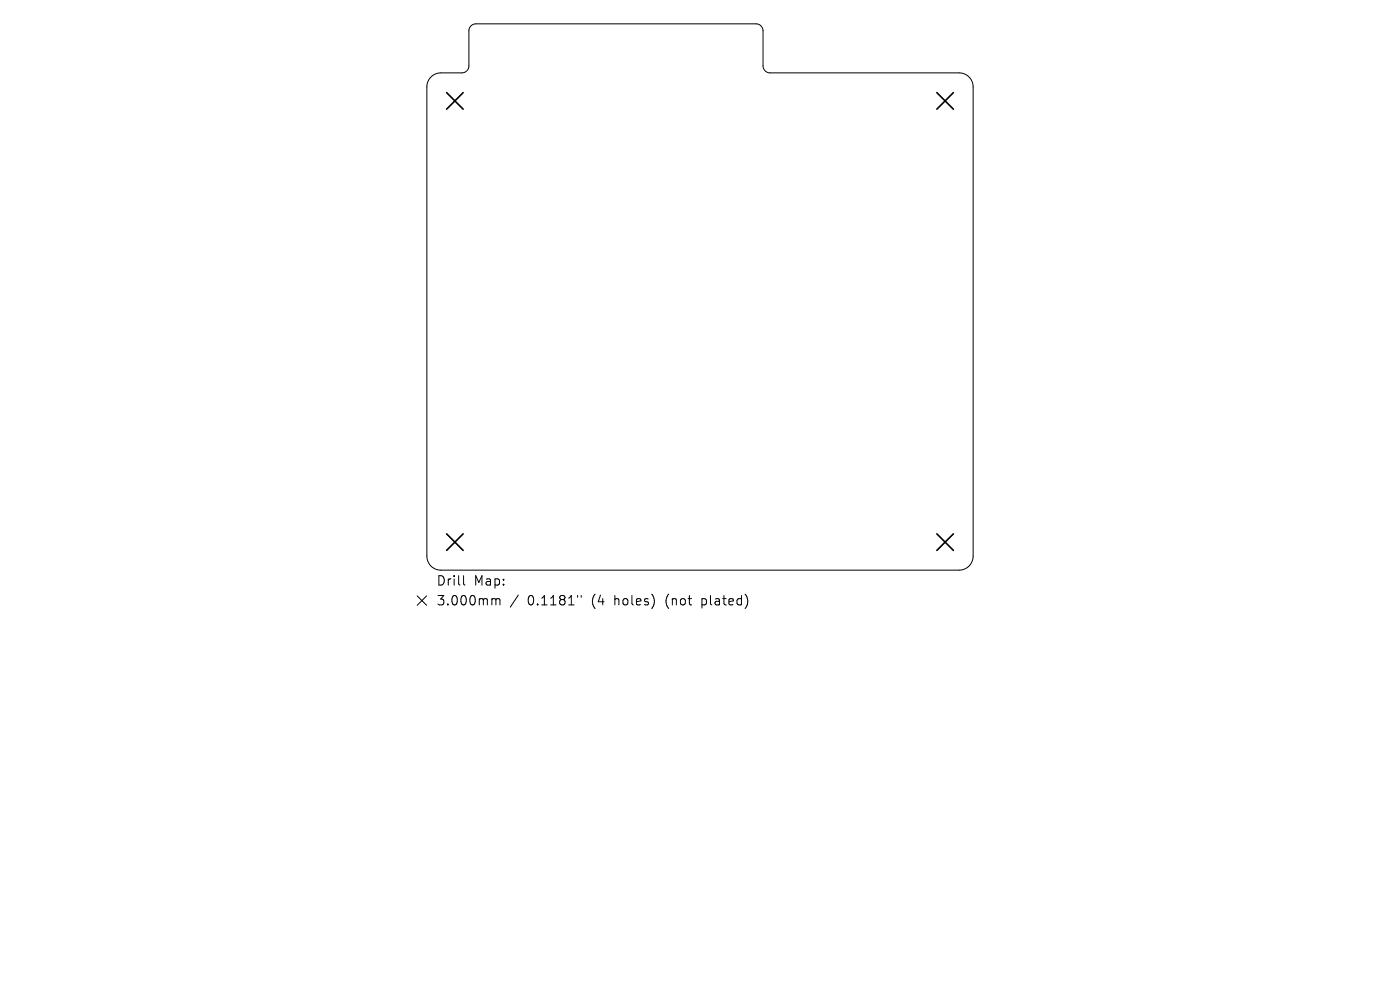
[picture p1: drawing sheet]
<svg xmlns="http://www.w3.org/2000/svg" width="297mm" height="210mm" viewBox="0 0 297 210" stroke-linecap="round" stroke-linejoin="round" font-family="sans-serif">
<defs><g id="words">
<g font-size="2.8">
<text x="92.5" y="124.5">Drill</text>
<text x="100.5" y="124.5">Map:</text>
<text x="92.5" y="128.7">3.000mm</text>
<text x="111.9" y="128.7">0.1181&quot;</text>
<text x="125.7" y="128.7">(4</text>
<text x="130.6" y="128.7">holes)</text>
<text x="141.7" y="128.7">(not</text>
<text x="149.5" y="128.7">plated)</text>
</g>
</g></defs>
<path d="M99.9 5.5l.4-.3 .7-.1h59.4a1.49 1.49 0 0 1 1.5 1.4v7.5a1.49 1.49 0 0 0 1.5 1.5h40.1a2.97 2.97 0 0 1 2.9 2.9v99.6a2.97 2.97 0 0 1-2.9 2.9h-110a2.97 2.97 0 0 1-2.9-2.9v-99.6a2.97 2.97 0 0 1 2.9-2.9h4.5a1.49 1.49 0 0 0 1.5-1.5v-7.6zM88.5 126.4l2 2M90.5 126.4l-2 2M98.3 122.1v1.7l.3 .3M104.6 127l.5 .1 .1 .2M105.2 127.3l.3-.3 .5 .1 .1 1.2M105.2 127.3v1M110 126.2l-1.8 2.6M122.5 126.3v.4M123.3 126.3v.4" fill="none" stroke="#000" stroke-width=".21"/>
<path d="M94.7 19.6l3.6 3.6M98.3 19.6l-3.6 3.6M198.7 19.6l3.6 3.6M202.3 19.6l-3.6 3.6M94.7 113.2l3.6 3.6M98.3 113.2l-3.6 3.6M198.7 113.2l3.6 3.6M202.3 113.2l-3.6 3.6" fill="none" stroke="#000" stroke-width=".35"/>
<use href="#words"/>
</svg>
